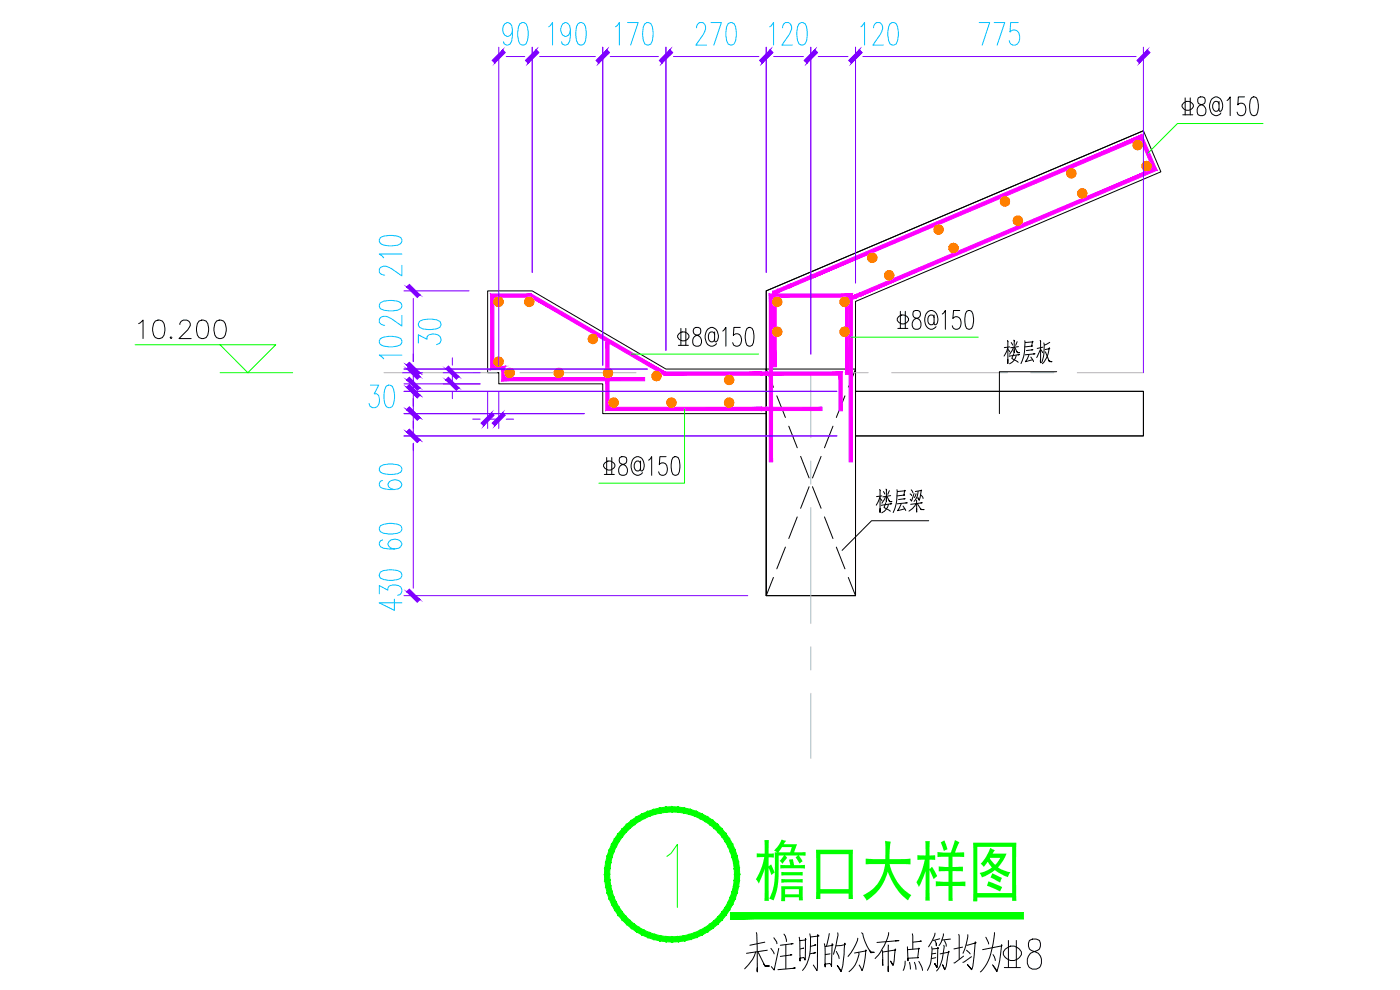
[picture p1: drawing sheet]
<svg xmlns="http://www.w3.org/2000/svg" width="420mm" height="297mm" viewBox="0 0 420 297" stroke-linecap="round" stroke-linejoin="round" font-family="sans-serif">
<defs><g id="words">
<text font-size="20" fill="#0f0" x="226.4" y="268.4">檐口大样图</text>
<text font-size="11.9" x="261.8" y="155.2">楼层梁</text>
<text font-size="11.5" x="300.2" y="110.4">楼层板</text>
<text font-size="9.3" x="40.2" y="102.7">10.200</text>
</g></defs>
<!-- layer: S-OTHER-THIN -->
<g fill="none" stroke="#000" stroke-width=".3">
<path d="M343.2 39.2l-113.2 48.1v23.4l2.1 5.5M146.3 87.3h13.4l40.2 23.4h30.1v13.4h-49.1v-8.9h-31.2v-3.4h-3.4zM233.1 118.8l2.6 6.5M253.6 118.8l-2.6 6.5M256.8 117.4h86.4v13.4h-86.4zM256.8 110.7l-2.2 5.5M317.1 111.5h-17.2v12.6M230 124.1v54.6h26.8M236.7 127.9l2.6 6.5M240.3 136.9l2.5 6.5M246.4 136.9l-2.6 6.5M250 127.9l-2.6 6.5"/>
<path d="M256.8 130.8h86.4v-13.4h-86.4v-26.9l91.6-39-5.2-12.3-113.2 48.1v91.4v-68h26.8v68h-26.8l2.1-5.4M256.8 130.8v47.9M239.3 155.1l-2.6 6.5M242.8 146l-2.5 6.5M243.8 146l2.6 6.5M247.4 155.1l2.6 6.5M278.7 156.2h-17.1l-8.9 8.9M235.7 164.2l-2.6 6.5M251 164.2l2.6 6.5M254.6 173.3l2.2 5.4"/>
</g>
<!-- layer: S-AXIS-COLU -->
<g fill="none" stroke="#bababa" stroke-width=".3">
<path d="M115.2 111.8h19.9M142.1 111.8h7M156 111.8h34.9M197.8 111.8h7M211.8 111.8h34.8M243.3 111.8v19.5M253.6 111.8h7M267.5 111.8h34.9M323.3 111.8h19.9M243.3 138.3v7M243.3 152.3v34.8M243.3 194.1v6.9"/>
<path d="M243.3 208v19.5"/>
</g>
<!-- layer: DIM_ELEV -->
<path d="M40.6 103.4h42.2l-8.4 8.4-8.4-8.4M66 111.8h21.8" fill="none" stroke="#0f0" stroke-width=".3"/>
<!-- layer: S-REIN -->
<g fill="#f0f" stroke="#f0f" stroke-width=".3">
<path d="M230.9 88.2v50.4h1zM230.9 88.2l1 1v49.4zM230.9 88.2l1 1 23.9-1zM231.9 89.2l23.9-1-1 1zM255.8 88.2l-1 1 1 49.4zM254.8 89.2l1 49.4h-1z"/>
<path d="M253.7 89.7v22.6h1zM253.7 89.7l1 .6v22zM253.7 89.7l1 .6 1.8-1.8zM254.7 90.3l1.8-1.8 .4 .9zM256.5 88.5l.4 .9 1-1.5zM257.9 87.9l.4 .9-1.4 .6zM257.9 87.9l.4 .9 87.6-38.2zM258.3 88.8l87.6-38.2 1.3 .5zM342.2 41.7l3.7 8.9 1.3 .5zM342.7 40.4l4.5 10.7-5-9.4zM244.1 83.3l98.1-41.6 .5-1.3zM243.7 82.5l99-42.1-98.6 42.9zM237 86.3l7.1-3-.4-.8zM236.6 85.5l7.1-3-6.7 3.8zM233.7 87.7l3.3-1.4-.4-.8zM233.3 86.9l3.3-1.4-2.9 2.2zM233.3 86.9l-.3 1.2 .7-.4zM232 87.4l1.3-.5-.3 1.2zM232 87.4l1 22.7v-22zM232 87.4l1 22.7h-1z"/>
<path d="M251.8 112.6v10.7h1zM251.8 112.6l1-1v11.7zM230 112.6h21.8l1-1zM230 111.6h22.8l-22.8 1zM228.6 112.6h1.4v-1zM228.6 111.6h1.4l-1.4 1zM199.3 112.6h29.3v-1zM199.6 111.6h29l-29.3 1zM159.2 89.2l40.1 23.4 .3-1zM159.5 88.2l40.1 23.4-40.4-22.4zM148.2 89.2h11l.3-1zM147.2 88.2h12.3l-11.3 1zM147.2 88.2l1 21.7v-20.7zM147.2 88.2l1 21.7-1 1zM148.2 109.9l-1 1 4.4-1zM147.2 110.9l4.4-1-1 1zM151.6 109.9l-1 1 1 2.4zM150.6 110.9l1 2.4-1 .9zM151.6 113.3l-1 .9 31.7-.9zM150.6 114.2l31.7-.9v.9zM182.3 113.3v.9l11.2-.9zM182.3 114.2l11.2-.9v.9z"/>
<path d="M181.8 102.6l1 11.2v-11.2zM181.8 102.6l1 11.2h-1zM181.8 113.8l1 8.4v-8.4zM181.8 113.8l1 8.4-1 1zM182.8 122.2l-1 1 46.8-1zM181.8 123.2l46.8-1v1zM228.6 122.2v1l1.4-1zM228.6 123.2l1.4-1v1zM230 122.2v1l16.7-1zM230 123.2l16.7-1v1z"/>
</g>
<!-- layer: S-REIN-POINT -->
<g fill="#ff7f00" stroke="#ff7f00" stroke-width=".3">
<path d="M231.9 90.6v.4l1.4-.4zM231.9 91l1.4-.4-1.2 .8zM232.1 91.4l.3 .3 .9-1.1z"/>
<path d="M233.3 90.6l-.9 1.1 .4 .2zM233.3 90.6v1.4l-.5-.1zM233.3 90.6v1.4l.4-.1z"/>
<path d="M233.3 90.6l.4 1.3 .4-.2zM233.3 90.6l1.1 .8-.3 .3zM233.3 90.6l1.1 .8 .2-.4z"/>
<path d="M233.3 90.6l1.3 .4 .1-.4zM233.3 90.6l1.3-.4 .1 .4zM233.3 90.6l1.3-.4-.2-.5z"/>
<path d="M234.1 89.4l-.8 1.2 1.1-.9zM233.7 89.2l.4 .2-.8 1.2zM233.3 89.2v1.4l.4-1.4z"/>
<path d="M232.8 89.2l.5 1.4v-1.4zM232.4 89.4l.4-.2 .5 1.4zM232.1 89.7l1.2 .9-.9-1.2z"/>
<path d="M232.1 89.7l-.2 .5 1.4 .4zM231.9 90.2l1.4 .4h-1.4z"/>
<path d="M252.1 90.6v.4l1.3-.4zM252.1 91l1.3-.4-1.1 .8zM252.3 91.4l.3 .3 .8-1.1z"/>
<path d="M253.4 90.6l-.8 1.1 .4 .2zM253.4 90.6v1.4l-.4-.1zM253.4 90.6v1.4l.5-.1z"/>
<path d="M253.4 90.6l.5 1.3 .4-.2zM253.4 90.6l1.2 .8-.3 .3zM253.4 90.6l1.2 .8 .2-.4z"/>
<path d="M253.4 90.6l1.4 .4v-.4zM253.4 90.6l1.4-.4v.4zM253.4 90.6l1.4-.4-.2-.5z"/>
<path d="M254.3 89.4l-.9 1.2 1.2-.9zM253.9 89.2l.4 .2-.9 1.2zM253.4 89.2v1.4l.5-1.4z"/>
<path d="M253 89.2l.4 1.4v-1.4zM252.6 89.4l.4-.2 .4 1.4zM252.3 89.7l1.1 .9-.8-1.2z"/>
<path d="M252.3 89.7l-.2 .5 1.3 .4zM252.1 90.2l1.3 .4h-1.3z"/>
<path d="M148.2 108.5l.1 .5 1.3-.5zM148.3 109l1.3-.5-1.1 .9zM148.5 109.4l.3 .3 .8-1.2z"/>
<path d="M149.6 108.5l-.8 1.2 .4 .2zM149.6 108.5v1.4h-.4zM149.6 108.5v1.4h.4z"/>
<path d="M149.6 108.5l.4 1.4 .5-.2zM149.6 108.5l1.1 .9-.2 .3zM149.6 108.5l1.1 .9 .3-.4z"/>
<path d="M149.6 108.5l1.4 .5v-.5zM149.6 108.5l1.4-.4v.4zM149.6 108.5l1.4-.4-.3-.4z"/>
<path d="M150.5 107.4l-.9 1.1 1.1-.8zM150 107.2l.5 .2-.9 1.1zM149.6 107.2v1.3l.4-1.3z"/>
<path d="M149.2 107.2l.4 1.3v-1.3zM148.8 107.4l.4-.2 .4 1.3zM148.8 107.4l-.3 .3 1.1 .8z"/>
<path d="M148.5 107.7l-.2 .4 1.3 .4zM148.3 108.1l1.3 .4h-1.4z"/>
<path d="M148.2 90.6l.1 .4 1.3-.4zM148.3 91l1.3-.4-1.1 .8zM148.5 91.4l.3 .3 .8-1.1z"/>
<path d="M149.6 90.6l-.8 1.1 .4 .2zM149.6 90.6v1.4l-.4-.1zM149.6 90.6v1.4l.4-.1z"/>
<path d="M149.6 90.6l.4 1.3 .5-.2zM149.6 90.6l1.1 .8-.2 .3zM149.6 90.6l1.1 .8 .3-.4z"/>
<path d="M149.6 90.6l1.4 .4v-.4zM149.6 90.6l1.4-.4v.4zM149.6 90.6l1.4-.4-.3-.5z"/>
<path d="M150.5 89.4l-.9 1.2 1.1-.9zM150 89.2l.5 .2-.9 1.2zM149.6 89.2v1.4l.4-1.4z"/>
<path d="M149.2 89.2l.4 1.4v-1.4zM148.8 89.4l.4-.2 .4 1.4zM148.5 89.7l1.1 .9-.8-1.2z"/>
<path d="M148.5 89.7l-.2 .5 1.3 .4zM148.3 90.2l1.3 .4h-1.4z"/>
<path d="M151.6 111.9v.4l1.4-.4zM151.6 112.3l1.4-.4-1.2 .8zM151.8 112.7l.3 .3 .9-1.1z"/>
<path d="M153 111.9l-.9 1.1 .4 .2zM153 111.9v1.4l-.5-.1zM153 111.9v1.4l.4-.1z"/>
<path d="M153 111.9l.4 1.3 .4-.2zM153 111.9l1.1 .8-.3 .3zM153 111.9l1.1 .8 .2-.4z"/>
<path d="M153 111.9l1.3 .4v-.4zM153 111.9l1.3-.5v.5zM153 111.9l1.3-.5-.2-.3z"/>
<path d="M153.8 110.8l-.8 1.1 1.1-.8zM153.4 110.6l.4 .2-.8 1.1zM153 110.5v1.4l.4-1.3z"/>
<path d="M152.5 110.6l.5 1.3v-1.4zM152.1 110.8l.4-.2 .5 1.3zM152.1 110.8l-.3 .3 1.2 .8z"/>
<path d="M151.8 111.1l-.2 .3 1.4 .5zM151.6 111.4l1.4 .5h-1.4z"/>
<path d="M157.4 90.6l.1 .4 1.3-.4zM157.5 91l1.3-.4-1.1 .8zM157.7 91.4l.3 .3 .8-1.1z"/>
<path d="M158.8 90.6l-.8 1.1 .4 .2zM158.8 90.6v1.4l-.4-.1zM158.8 90.6v1.4l.5-.1z"/>
<path d="M158.8 90.6l.5 1.3 .3-.2zM158.8 90.6l1.2 .8-.4 .3zM158.8 90.6l1.2 .8 .1-.4z"/>
<path d="M158.8 90.6l1.3 .4 .1-.4zM158.8 90.6l1.3-.4 .1 .4zM158.8 90.6l1.3-.4-.1-.5z"/>
<path d="M159.6 89.4l-.8 1.2 1.2-.9zM159.3 89.2l.3 .2-.8 1.2zM158.8 89.2v1.4l.5-1.4z"/>
<path d="M158.4 89.2l.4 1.4v-1.4zM158 89.4l.4-.2 .4 1.4zM157.7 89.7l1.1 .9-.8-1.2z"/>
<path d="M157.7 89.7l-.2 .5 1.3 .4zM157.5 90.2l1.3 .4h-1.4z"/>
<path d="M182.8 120.8v.4l1.4-.4zM182.8 121.2l1.4-.4-1.2 .9zM183 121.7l.3 .2 .9-1.1z"/>
<path d="M184.2 120.8l-.9 1.1 .5 .3zM184.2 120.8v1.4h-.4zM184.2 120.8v1.4h.4z"/>
<path d="M184.2 120.8l.4 1.4 .4-.3zM184.2 120.8l1.1 .9-.3 .2zM184.2 120.8l1.1 .9 .2-.5z"/>
<path d="M184.2 120.8l1.3 .4 .1-.4zM184.2 120.8l1.3-.4 .1 .4zM184.2 120.8l1.3-.4-.2-.4z"/>
<path d="M185 119.7l-.8 1.1 1.1-.8zM184.6 119.5l.4 .2-.8 1.1zM184.2 119.4v1.4l.4-1.3z"/>
<path d="M183.8 119.5l.4 1.3v-1.4zM183.3 119.7l.5-.2 .4 1.3zM183.3 119.7l-.3 .3 1.2 .8z"/>
<path d="M183 120l-.2 .4 1.4 .4zM182.8 120.4l1.4 .4h-1.4z"/>
<path d="M340 43.5l.1 .5 1.3-.5zM340.1 44l1.3-.5-1.1 .9zM340.3 44.4l.3 .2 .8-1.1z"/>
<path d="M341.4 43.5l-.8 1.1 .4 .3zM341.4 43.5v1.4h-.4zM341.4 43.5v1.4h.4z"/>
<path d="M341.4 43.5l.4 1.4 .5-.3zM341.4 43.5l1.2 .9-.3 .2zM341.4 43.5l1.2 .9 .2-.4z"/>
<path d="M341.4 43.5l1.4 .5v-.5zM341.4 43.5l1.4-.4v.4zM341.4 43.5l1.4-.4-.2-.4z"/>
<path d="M342.3 42.4l-.9 1.1 1.2-.8zM341.8 42.2l.5 .2-.9 1.1zM341.4 42.1v1.4l.4-1.3z"/>
<path d="M341 42.2l.4 1.3v-1.4zM340.6 42.4l.4-.2 .4 1.3zM340.6 42.4l-.3 .3 1.1 .8z"/>
<path d="M340.3 42.7l-.2 .4 1.3 .4zM340.1 43.1l1.3 .4h-1.4z"/>
<path d="M342.7 49.8l.1 .5 1.3-.5zM342.8 50.3l1.3-.5-1.1 .9zM343 50.7l.3 .3 .8-1.2z"/>
<path d="M344.1 49.8l-.8 1.2 .4 .2zM344.1 49.8v1.4h-.4zM344.1 49.8v1.4h.4z"/>
<path d="M344.1 49.8l.4 1.4 .4-.2zM344.1 49.8l1.1 .9-.3 .3zM344.1 49.8l1.1 .9 .2-.4z"/>
<path d="M344.1 49.8l1.3 .5 .1-.5zM344.1 49.8l1.3-.4 .1 .4zM344.1 49.8l1.3-.4-.2-.4z"/>
<path d="M344.9 48.7l-.8 1.1 1.1-.8zM344.5 48.5l.4 .2-.8 1.1zM344.1 48.4v1.4l.4-1.3z"/>
<path d="M343.7 48.5l.4 1.3v-1.4zM343.3 48.7l.4-.2 .4 1.3zM343.3 48.7l-.3 .3 1.1 .8z"/>
<path d="M343 49l-.2 .4 1.3 .4zM342.8 49.4l1.3 .4h-1.4z"/>
<path d="M181.1 111.9v.4l1.4-.4zM181.1 112.3l1.4-.4-1.2 .8zM181.3 112.7l.4 .3 .8-1.1z"/>
<path d="M182.5 111.9l-.8 1.1 .3 .2zM182.5 111.9v1.4l-.5-.1zM182.5 111.9v1.4l.4-.1z"/>
<path d="M182.5 111.9l.4 1.3 .4-.2zM182.5 111.9l1.1 .8-.3 .3zM182.5 111.9l1.1 .8 .2-.4z"/>
<path d="M182.5 111.9l1.3 .4 .1-.4zM182.5 111.9l1.3-.5 .1 .5zM182.5 111.9l1.3-.5-.2-.3z"/>
<path d="M183.3 110.8l-.8 1.1 1.1-.8zM182.9 110.6l.4 .2-.8 1.1zM182.5 110.5v1.4l.4-1.3z"/>
<path d="M182 110.6l.5 1.3v-1.4zM181.7 110.8l.3-.2 .5 1.3zM181.3 111.1l1.2 .8-.8-1.1z"/>
<path d="M181.3 111.1l-.2 .3 1.4 .5zM181.1 111.4l1.4 .5h-1.4z"/>
<path d="M166.3 111.9l.1 .4 1.3-.4zM166.4 112.3l1.3-.4-1.1 .8zM166.6 112.7l.3 .3 .8-1.1z"/>
<path d="M167.7 111.9l-.8 1.1 .4 .2zM167.7 111.9v1.4l-.4-.1zM167.7 111.9v1.4l.4-.1z"/>
<path d="M167.7 111.9l.4 1.3 .4-.2zM167.7 111.9l1.1 .8-.3 .3zM167.7 111.9l1.1 .8 .2-.4z"/>
<path d="M167.7 111.9l1.3 .4 .1-.4zM167.7 111.9l1.3-.5 .1 .5zM167.7 111.9l1.3-.5-.2-.3z"/>
<path d="M168.5 110.8l-.8 1.1 1.1-.8zM168.1 110.6l.4 .2-.8 1.1zM167.7 110.5v1.4l.4-1.3z"/>
<path d="M167.3 110.6l.4 1.3v-1.4zM166.9 110.8l.4-.2 .4 1.3zM166.9 110.8l-.3 .3 1.1 .8z"/>
<path d="M166.6 111.1l-.2 .3 1.3 .5zM166.4 111.4l1.3 .5h-1.4z"/>
<path d="M176.5 101.7l.1 .4 1.3-.4zM176.6 102.1l1.3-.4-1.1 .8zM176.8 102.5l.3 .3 .8-1.1z"/>
<path d="M177.9 101.7l-.8 1.1 .4 .2zM177.9 101.7v1.4l-.4-.1zM177.9 101.7v1.4l.5-.1z"/>
<path d="M177.9 101.7l.5 1.3 .3-.2zM177.9 101.7l1.2 .8-.4 .3zM177.9 101.7l1.2 .8 .1-.4z"/>
<path d="M177.9 101.7l1.3 .4 .1-.4zM177.9 101.7l1.3-.4 .1 .4zM177.9 101.7l1.3-.4-.1-.4z"/>
<path d="M178.7 100.6l-.8 1.1 1.2-.8zM178.4 100.4l.3 .2-.8 1.1zM177.9 100.3v1.4l.5-1.3z"/>
<path d="M177.5 100.4l.4 1.3v-1.4zM177.1 100.6l.4-.2 .4 1.3zM176.8 100.9l1.1 .8-.8-1.1z"/>
<path d="M176.8 100.9l-.2 .4 1.3 .4zM176.6 101.3l1.3 .4h-1.4z"/>
<path d="M195.6 112.8l.1 .5 1.3-.5zM195.7 113.3l1.3-.5-1.1 .9zM195.9 113.7l.3 .3 .8-1.2z"/>
<path d="M197 112.8l-.8 1.2 .4 .2zM197 112.8v1.4h-.4zM197 112.8v1.4h.4z"/>
<path d="M197 112.8l.4 1.4 .4-.2zM197 112.8l1.2 .9-.4 .3zM197 112.8l1.2 .9 .1-.4z"/>
<path d="M197 112.8l1.3 .5 .1-.5zM197 112.8l1.3-.4 .1 .4zM197 112.8l1.3-.4-.1-.4z"/>
<path d="M197.8 111.7l-.8 1.1 1.2-.8zM197.4 111.5l.4 .2-.8 1.1zM197 111.4v1.4l.4-1.3z"/>
<path d="M196.6 111.5l.4 1.3v-1.4zM196.2 111.7l.4-.2 .4 1.3zM196.2 111.7l-.3 .3 1.1 .8z"/>
<path d="M195.9 112l-.2 .4 1.3 .4zM195.7 112.4l1.3 .4h-1.4z"/>
<path d="M217.4 114l.1 .4 1.3-.4zM217.5 114.4l1.3-.4-1.1 .8zM217.7 114.8l.3 .3 .8-1.1z"/>
<path d="M218.8 114l-.8 1.1 .4 .2zM218.8 114v1.4l-.4-.1zM218.8 114v1.4l.4-.1z"/>
<path d="M218.8 114l.4 1.3 .4-.2zM218.8 114l1.2 .8-.4 .3zM218.8 114l1.2 .8 .1-.4z"/>
<path d="M218.8 114l1.3 .4 .1-.4zM218.8 114l1.3-.4 .1 .4zM218.8 114l1.3-.4-.1-.4z"/>
<path d="M219.6 112.8l-.8 1.2 1.2-.8zM219.2 112.7l.4 .1-.8 1.2zM218.8 112.6v1.4l.4-1.3z"/>
<path d="M218.4 112.7l.4 1.3v-1.4zM218 112.8l.4-.1 .4 1.3zM218 112.8l-.3 .4 1.1 .8z"/>
<path d="M217.7 113.2l-.2 .4 1.3 .4zM217.5 113.6l1.3 .4h-1.4z"/>
<path d="M200.1 120.8l.1 .4 1.3-.4zM200.2 121.2l1.3-.4-1.1 .9zM200.4 121.7l.3 .2 .8-1.1z"/>
<path d="M201.5 120.8l-.8 1.1 .4 .3zM201.5 120.8v1.4h-.4zM201.5 120.8v1.4h.4z"/>
<path d="M201.5 120.8l.4 1.4 .4-.3zM201.5 120.8l1.1 .9-.3 .2zM201.5 120.8l1.1 .9 .2-.5z"/>
<path d="M201.5 120.8l1.3 .4 .1-.4zM201.5 120.8l1.3-.4 .1 .4zM201.5 120.8l1.3-.4-.2-.4z"/>
<path d="M202.3 119.7l-.8 1.1 1.1-.8zM201.9 119.5l.4 .2-.8 1.1zM201.5 119.4v1.4l.4-1.3z"/>
<path d="M201.1 119.5l.4 1.3v-1.4zM200.7 119.7l.4-.2 .4 1.3zM200.7 119.7l-.3 .3 1.1 .8z"/>
<path d="M200.4 120l-.2 .4 1.3 .4zM200.2 120.4l1.3 .4h-1.4z"/>
<path d="M217.4 120.8l.1 .4 1.3-.4zM217.5 121.2l1.3-.4-1.1 .9zM217.7 121.7l.3 .2 .8-1.1z"/>
<path d="M218.8 120.8l-.8 1.1 .4 .3zM218.8 120.8v1.4h-.4zM218.8 120.8v1.4h.4z"/>
<path d="M218.8 120.8l.4 1.4 .4-.3zM218.8 120.8l1.2 .9-.4 .2zM218.8 120.8l1.2 .9 .1-.5z"/>
<path d="M218.8 120.8l1.3 .4 .1-.4zM218.8 120.8l1.3-.4 .1 .4zM218.8 120.8l1.3-.4-.1-.4z"/>
<path d="M219.6 119.7l-.8 1.1 1.2-.8zM219.2 119.5l.4 .2-.8 1.1zM218.8 119.4v1.4l.4-1.3z"/>
<path d="M218.4 119.5l.4 1.3v-1.4zM218 119.7l.4-.2 .4 1.3zM217.7 120l1.1 .8-.8-1.1z"/>
<path d="M217.7 120l-.2 .4 1.3 .4zM217.5 120.4l1.3 .4h-1.4z"/>
<path d="M231.9 99.6v.4l1.4-.4zM231.9 100l1.4-.4-1.2 .8zM232.1 100.4l.3 .3 .9-1.1z"/>
<path d="M233.3 99.6l-.9 1.1 .4 .2zM233.3 99.6v1.4l-.5-.1zM233.3 99.6v1.4l.4-.1z"/>
<path d="M233.3 99.6l.4 1.3 .4-.2zM233.3 99.6l1.1 .8-.3 .3zM233.3 99.6l1.1 .8 .2-.4z"/>
<path d="M233.3 99.6l1.3 .4 .1-.4zM233.3 99.6l1.3-.5 .1 .5zM233.3 99.6l1.3-.5-.2-.4z"/>
<path d="M234.1 98.4l-.8 1.2 1.1-.9zM233.7 98.2l.4 .2-.8 1.2zM233.3 98.2v1.4l.4-1.4z"/>
<path d="M232.8 98.2l.5 1.4v-1.4zM232.4 98.4l.4-.2 .5 1.4zM232.4 98.4l-.3 .3 1.2 .9z"/>
<path d="M232.1 98.7l-.2 .4 1.4 .5zM231.9 99.1l1.4 .5h-1.4z"/>
<path d="M252.1 99.6v.4l1.3-.4zM252.1 100l1.3-.4-1.1 .8zM252.3 100.4l.3 .3 .8-1.1z"/>
<path d="M253.4 99.6l-.8 1.1 .4 .2zM253.4 99.6v1.4l-.4-.1zM253.4 99.6v1.4l.5-.1z"/>
<path d="M253.4 99.6l.5 1.3 .4-.2zM253.4 99.6l1.2 .8-.3 .3zM253.4 99.6l1.2 .8 .2-.4z"/>
<path d="M253.4 99.6l1.4 .4v-.4zM253.4 99.6l1.4-.5v.5zM253.4 99.6l1.4-.5-.2-.4z"/>
<path d="M254.3 98.4l-.9 1.2 1.2-.9zM253.9 98.2l.4 .2-.9 1.2zM253.4 98.2v1.4l.5-1.4z"/>
<path d="M253 98.2l.4 1.4v-1.4zM252.6 98.4l.4-.2 .4 1.4zM252.6 98.4l-.3 .3 1.1 .9z"/>
<path d="M252.3 98.7l-.2 .4 1.3 .5zM252.1 99.1l1.3 .5h-1.3z"/>
<path d="M260.4 77.3v.5l1.4-.5zM260.4 77.8l1.4-.5-1.2 .9zM260.6 78.2l.3 .3 .9-1.2z"/>
<path d="M261.8 77.3l-.9 1.2 .5 .2zM261.8 77.3v1.4h-.4zM261.8 77.3v1.4h.4z"/>
<path d="M261.8 77.3l.4 1.4 .4-.2zM261.8 77.3l1.1 .9-.3 .3zM261.8 77.3l1.1 .9 .2-.4z"/>
<path d="M261.8 77.3l1.3 .5 .1-.5zM261.8 77.3l1.3-.4 .1 .4zM261.8 77.3l1.3-.4-.2-.4z"/>
<path d="M262.6 76.2l-.8 1.1 1.1-.8zM262.2 76l.4 .2-.8 1.1zM261.8 76v1.3l.4-1.3z"/>
<path d="M261.4 76l.4 1.3v-1.3zM260.9 76.2l.5-.2 .4 1.3zM260.9 76.2l-.3 .3 1.2 .8z"/>
<path d="M260.6 76.5l-.2 .4 1.4 .4zM260.4 76.9l1.4 .4h-1.4z"/>
<path d="M280.3 68.9l.1 .4 1.3-.4zM280.4 69.3l1.3-.4-1.2 .8zM280.5 69.7l.4 .3 .8-1.1z"/>
<path d="M281.7 68.9l-.8 1.1 .4 .2zM281.7 68.9v1.4l-.4-.1zM281.7 68.9v1.4l.4-.1z"/>
<path d="M281.7 68.9l.4 1.3 .4-.2zM281.7 68.9l1.1 .8-.3 .3zM281.7 68.9l1.1 .8 .2-.4z"/>
<path d="M281.7 68.9l1.3 .4 .1-.4zM281.7 68.9l1.3-.4 .1 .4zM281.7 68.9l1.3-.4-.2-.4z"/>
<path d="M282.5 67.8l-.8 1.1 1.1-.8zM282.1 67.6l.4 .2-.8 1.1zM281.7 67.5v1.4l.4-1.3z"/>
<path d="M281.3 67.6l.4 1.3v-1.4zM280.9 67.8l.4-.2 .4 1.3zM280.5 68.1l1.2 .8-.8-1.1z"/>
<path d="M280.5 68.1l-.1 .4 1.3 .4zM280.4 68.5l1.3 .4h-1.4z"/>
<path d="M300.2 60.4l.1 .5 1.3-.5zM300.3 60.9l1.3-.5-1.1 .9zM300.5 61.3l.3 .3 .8-1.2z"/>
<path d="M301.6 60.4l-.8 1.2 .4 .2zM301.6 60.4v1.4h-.4zM301.6 60.4v1.4h.4z"/>
<path d="M301.6 60.4l.4 1.4 .4-.2zM301.6 60.4l1.1 .9-.3 .3zM301.6 60.4l1.1 .9 .2-.4z"/>
<path d="M301.6 60.4l1.3 .5 .1-.5zM301.6 60.4l1.3-.4 .1 .4zM301.6 60.4l1.3-.4-.2-.4z"/>
<path d="M302.4 59.3l-.8 1.1 1.1-.8zM302 59.1l.4 .2-.8 1.1zM301.6 59v1.4l.4-1.3z"/>
<path d="M301.2 59.1l.4 1.3v-1.4zM300.8 59.3l.4-.2 .4 1.3zM300.8 59.3l-.3 .3 1.1 .8z"/>
<path d="M300.5 59.6l-.2 .4 1.3 .4zM300.3 60l1.3 .4h-1.4z"/>
<path d="M320.1 52l.1 .4 1.3-.4zM320.2 52.4l1.3-.4-1.1 .8zM320.4 52.8l.3 .3 .8-1.1z"/>
<path d="M321.5 52l-.8 1.1 .4 .2zM321.5 52v1.4l-.4-.1zM321.5 52v1.4l.4-.1z"/>
<path d="M321.5 52l.4 1.3 .4-.2zM321.5 52l1.2 .8-.4 .3zM321.5 52l1.2 .8 .1-.4z"/>
<path d="M321.5 52l1.3 .4 .1-.4zM321.5 52l1.3-.5 .1 .5zM321.5 52l1.3-.5-.1-.3z"/>
<path d="M322.3 50.9l-.8 1.1 1.2-.8zM321.9 50.7l.4 .2-.8 1.1zM321.5 50.6v1.4l.4-1.3z"/>
<path d="M321.1 50.7l.4 1.3v-1.4zM320.7 50.9l.4-.2 .4 1.3zM320.4 51.2l1.1 .8-.8-1.1z"/>
<path d="M320.4 51.2l-.2 .3 1.3 .5zM320.2 51.5l1.3 .5h-1.4z"/>
<path d="M323.4 58l.1 .4 1.3-.4zM323.5 58.4l1.3-.4-1.1 .8zM323.7 58.8l.3 .4 .8-1.2z"/>
<path d="M324.8 58l-.8 1.2 .4 .1zM324.8 58v1.4l-.4-.1zM324.8 58v1.4l.4-.1z"/>
<path d="M324.8 58l.4 1.3 .4-.1zM324.8 58l1.1 .8-.3 .4zM324.8 58l1.1 .8 .2-.4z"/>
<path d="M324.8 58l1.3 .4 .1-.4zM324.8 58l1.3-.4 .1 .4zM324.8 58l1.3-.4-.2-.4z"/>
<path d="M325.6 56.9l-.8 1.1 1.1-.8zM325.2 56.7l.4 .2-.8 1.1zM324.8 56.6v1.4l.4-1.3z"/>
<path d="M324.4 56.7l.4 1.3v-1.4zM324 56.9l.4-.2 .4 1.3zM324 56.9l-.3 .3 1.1 .8z"/>
<path d="M323.7 57.2l-.2 .4 1.3 .4zM323.5 57.6l1.3 .4h-1.4z"/>
<path d="M304.1 66.2l.1 .5 1.3-.5zM304.2 66.7l1.3-.5-1.2 .8zM304.3 67l.4 .3 .8-1.1z"/>
<path d="M305.5 66.2l-.8 1.1 .4 .2zM305.5 66.2v1.4l-.4-.1zM305.5 66.2v1.4l.4-.1z"/>
<path d="M305.5 66.2l.4 1.3 .4-.2zM305.5 66.2l1.1 .8-.3 .3zM305.5 66.2l1.1 .8 .2-.3z"/>
<path d="M305.5 66.2l1.3 .5 .1-.5zM305.5 66.2l1.3-.4 .1 .4zM305.5 66.2l1.3-.4-.2-.4z"/>
<path d="M306.3 65.1l-.8 1.1 1.1-.8zM305.9 64.9l.4 .2-.8 1.1zM305.5 64.8v1.4l.4-1.3z"/>
<path d="M305.1 64.9l.4 1.3v-1.4zM304.7 65.1l.4-.2 .4 1.3zM304.3 65.4l1.2 .8-.8-1.1z"/>
<path d="M304.3 65.4l-.1 .4 1.3 .4zM304.2 65.8l1.3 .4h-1.4z"/>
<path d="M284.8 74.4v.4l1.4-.4zM284.8 74.8l1.4-.4-1.2 .9zM285 75.3l.3 .3 .9-1.2z"/>
<path d="M286.2 74.4l-.9 1.2 .4 .2zM286.2 74.4v1.4h-.5zM286.2 74.4v1.4h.4z"/>
<path d="M286.2 74.4l.4 1.4 .4-.2zM286.2 74.4l1.1 .9-.3 .3zM286.2 74.4l1.1 .9 .2-.5z"/>
<path d="M286.2 74.4l1.3 .4 .1-.4zM286.2 74.4l1.3-.4 .1 .4zM286.2 74.4l1.3-.4-.2-.4z"/>
<path d="M287 73.3l-.8 1.1 1.1-.8zM286.6 73.1l.4 .2-.8 1.1zM286.2 73v1.4l.4-1.3z"/>
<path d="M285.7 73.1l.5 1.3v-1.4zM285.3 73.3l.4-.2 .5 1.3zM285.3 73.3l-.3 .3 1.2 .8z"/>
<path d="M285 73.6l-.2 .4 1.4 .4zM284.8 74l1.4 .4h-1.4z"/>
<path d="M265.5 82.6v.4l1.4-.4zM265.5 83l1.4-.4-1.2 .8zM265.7 83.4l.3 .3 .9-1.1z"/>
<path d="M266.9 82.6l-.9 1.1 .4 .2zM266.9 82.6v1.4l-.5-.1zM266.9 82.6v1.4l.4-.1z"/>
<path d="M266.9 82.6l.4 1.3 .4-.2zM266.9 82.6l1.1 .8-.3 .3zM266.9 82.6l1.1 .8 .2-.4z"/>
<path d="M266.9 82.6l1.3 .4 .1-.4zM266.9 82.6l1.3-.4 .1 .4zM266.9 82.6l1.3-.4-.2-.4z"/>
<path d="M267.7 81.5l-.8 1.1 1.1-.8zM267.3 81.3l.4 .2-.8 1.1zM266.9 81.2v1.4l.4-1.3z"/>
<path d="M266.4 81.3l.5 1.3v-1.4zM266 81.5l.4-.2 .5 1.3zM266 81.5l-.3 .3 1.2 .8z"/>
<path d="M265.7 81.8l-.2 .4 1.4 .4zM265.5 82.2l1.4 .4h-1.4z"/>
</g>
<!-- layer: S-DIM -->
<g fill="none" stroke="#7f00ff" stroke-width=".3">
<path d="M149.7 14.2v95.4M151.9 17h5.6M159.7 14.2v67.5M162 17h16.7M180.9 14.2v95.4M183.1 17h14.5M199.9 14.2v90.9M202.1 17h25.7M230 14.2v67.5M232.2 17h8.9M243.3 14.2v92M245.6 17h8.9"/>
<path d="M256.8 14.2v70.7M259 17h82M343.2 14.2v97.6M121.2 87.3h19.6M124 89.5v19M120.8 111.8h6M121.2 110.7h73.1M121.2 117.4h130M121.2 115.2h22.9M124 110.7v20.1M133 111.8h11.1M135.8 107.3v2.3"/>
<path d="M135.8 111.8v3.4M135.8 117.4v2.2M146.3 117.4v11.2M149.7 117.4v11.2M121.2 124.1h54.1M121.2 130.8h130M124 133v43.5M141.9 125.8h2.2M146.3 125.8h3.4M151.9 125.8h2.2M121.2 178.7h103.2"/>
</g>
<g fill="none" stroke="#00bfff" stroke-width=".3">
<path d="M153.8 9a1.73 1.73 0 0 1-1.6 2 2.23 2.23 0 0 1-1.3-2.2 2.23 2.23 0 0 1 1.5-2l.7 .3 .5 .6a8.5 8.5 0 0 1-.5 5.5l-1.1 .3-.7-.3-.2-.6M156 7.1l.7-.3 1.2 .3a7 7 0 0 1 0 6.1l-.7 .3-1.2-.3a7.1 7.1 0 0 1 0-6.1zM164.7 8l1.1-1.2v6.7M171.2 9a1.73 1.73 0 0 1-1.6 2 2.23 2.23 0 0 1-1.3-2.2 2.23 2.23 0 0 1 1.5-2l.7 .3 .5 .6a8.5 8.5 0 0 1-.5 5.5l-1.1 .3-.7-.3-.2-.6M173.5 7.1l.7-.3 1.1 .3a7 7 0 0 1 0 6.1l-.7 .3-1.1-.3a7.1 7.1 0 0 1 0-6.1zM184.7 8l1.2-1.2v6.7M188.3 6.8h3.2l-2.2 6.7M193.5 7.1l.7-.3 1.1 .3a7 7 0 0 1 0 6.1l-.7 .3-1.1-.3a7.1 7.1 0 0 1 0-6.1zM209 8.4a1.51 1.51 0 0 1 1.9-1.6 1.83 1.83 0 0 1 .6 2.5l-2.7 4.2h3.2M213.4 6.8h3.1l-2.3 6.7M218.5 7.1l.7-.3 1.1 .3a7 7 0 0 1 0 6.1l-.7 .3-1.1-.3a7.1 7.1 0 0 1 0-6.1zM231 8l1.2-1.2v6.7"/>
<path d="M234.9 8.4a1.62 1.62 0 0 1 .9-1.6h.8a1.83 1.83 0 0 1 .7 2.5l-.4 1-2.2 3.2h3.1M239.8 7.1l.7-.3 1.1 .3a7 7 0 0 1 0 6.1l-.7 .3-1.1-.3a7.1 7.1 0 0 1 0-6.1zM258.4 8l1.1-1.2v6.7M262.2 8.4a1.82 1.82 0 0 1 .9-1.6h.9a1.83 1.83 0 0 1 .7 2.5l-2.7 4.2h3.1M267.1 7.1l.7-.3 1.1 .3a7 7 0 0 1 0 6.1l-.6 .3-1.2-.3a7.1 7.1 0 0 1 0-6.1zM293.9 6.8h3.1l-2.2 6.7M298.4 6.8h3.1l-2.2 6.7M305.6 6.8h-2.3l-.2 2.8a1.52 1.52 0 0 1 1.5-.6 1.52 1.52 0 0 1 1.2 1 2.77 2.77 0 0 1-1.1 3.5 1.39 1.39 0 0 1-1.8-1.3M114.2 71.3a7.5 7.5 0 0 1 6.1 0l.3 .7-.3 1.1a7 7 0 0 1-6.1 0l-.4-.7zM120.6 79.6v3.2l-3.2-2.3a2.65 2.65 0 0 0-3.2-.2l-.4 .5v.8a1.72 1.72 0 0 0 1.6 .9M120.6 76.2h-6.8l1.3 1.2M114.2 90.8a7.1 7.1 0 0 1 6.1 0l.3 .7-.3 1.1a7 7 0 0 1-6.1 0l-.4-.6z"/>
<path d="M120.6 94.6v3.2l-3.2-2.2a2.65 2.65 0 0 0-3.2-.3l-.4 .5v.9a1.87 1.87 0 0 0 1.6 .9M125.9 96.4a7 7 0 0 1 6.1 0l.3 .7-.3 1.1a7.1 7.1 0 0 1-6.1 0l-.3-.7zM111.2 115.6h2.5l-1.4 2.5h.7a2.53 2.53 0 0 1-.5 4.2 1.4 1.4 0 0 1-1.8-1.2M114.2 101.6a7.1 7.1 0 0 1 6.1 0l.3 .7-.3 1.1a7 7 0 0 1-6.1 0l-.4-.7zM115.9 115.9l.7-.3 1.1 .3a7.1 7.1 0 0 1 0 6.1l-.6 .3-1.2-.3a7 7 0 0 1 0-6.1zM120.6 106.5h-6.8l1.3 1.2M125.6 102.9v-2.5l2.5 1.4v-.7a2.53 2.53 0 0 1 4.2 .5 1.46 1.46 0 0 1-1.3 1.8M114.2 139.9a7.1 7.1 0 0 1 6.1 0l.3 .7-.3 1.1a7 7 0 0 1-6.1 0l-.4-.7zM114.2 157.7a7.1 7.1 0 0 1 6.1 0l.3 .7-.3 1.1a7 7 0 0 1-6.1 0l-.4-.6zM114.8 144.2l-.6 .2-.4 .7 .4 1.1a7.1 7.1 0 0 0 6.1 0l.3-.7a2.18 2.18 0 0 0-2.1-1.5 2.18 2.18 0 0 0-2.1 1.5l.4 .7 1.6 .7M113.8 178.2v-2.5l2.6 1.4v-.7a2.54 2.54 0 0 1 4.2 .4 1.46 1.46 0 0 1-1.3 1.8M114.2 171.6a7.1 7.1 0 0 1 6.1 0l.3 .7-.3 1.2a7 7 0 0 1-6.1 0l-.4-.7z"/>
<path d="M114.8 162l-.6 .2-.4 .7 .4 1.1a8.5 8.5 0 0 0 5.4 .5l.7-.5 .3-.6a2.18 2.18 0 0 0-2.1-1.6 2.18 2.18 0 0 0-2.1 1.6l.4 .6 .6 .5 1 .2M118.4 179.8v3.3l-4.6-2.2h6.8"/>
</g>
<!-- layer: 0 -->
<g fill="#7f00ff" stroke="#7f00ff" stroke-width=".3">
<path d="M150.9 15l-2.4 3.9 3.1-3.1zM150.9 15l-2.4 3.9-.8-.8z"/>
<path d="M157.7 18.1l.8 .8 2.4-3.9zM160.9 15l.8 .8-3.2 3.1z"/>
<path d="M231.1 15l-2.3 3.9 3.1-3.1zM231.1 15l-2.3 3.9-.8-.8z"/>
<path d="M244.5 15l-3.1 3.1 .8 .8zM244.5 15l.8 .8-3.1 3.1z"/>
<path d="M244.5 15l-2.3 3.9 3.1-3.1zM244.5 15l-2.3 3.9-.8-.8z"/>
<path d="M257.9 15l-3.1 3.1 .8 .8zM257.9 15l.8 .8-3.1 3.1z"/>
<path d="M182.1 15l-2.4 3.9 3.2-3.1zM182.1 15l-2.4 3.9-.8-.8z"/>
<path d="M201 15l-3.1 3.1 .8 .8zM201 15l.8 .8-3.1 3.1z"/>
<path d="M160.9 15l-2.4 3.9 3.2-3.1zM160.9 15l-2.4 3.9-.8-.8z"/>
<path d="M182.1 15l-3.2 3.1 .8 .8zM182.1 15l.8 .8-3.2 3.1z"/>
<path d="M201 15l-2.3 3.9 3.1-3.1zM201 15l-2.3 3.9-.8-.8z"/>
<path d="M231.1 15l-3.1 3.1 .8 .8zM231.1 15l.8 .8-3.1 3.1z"/>
<path d="M257.9 15l-2.3 3.9 3.1-3.1zM257.9 15l-2.3 3.9-.8-.8z"/>
<path d="M344.3 15l-3.1 3.1 .8 .8zM344.3 15l.8 .8-3.1 3.1z"/>
<path d="M122 110.6l3.2 3.2 .8-.8zM122 110.6l.9-.8 3.1 3.2z"/>
<path d="M122.9 108.7l-.9 .8 4 2.4zM122 109.5l4 2.4-.8 .8z"/>
<path d="M122 116.2l3.2 3.2 .8-.8zM122 116.2l.9-.8 3.1 3.2z"/>
<path d="M122.9 113.2l-.9 .8 4 2.4zM122 114l4 2.4-.8 .7z"/>
<path d="M122 122.9l3.2 3.2 .8-.8zM122 122.9l.9-.8 3.1 3.2z"/>
<path d="M122.9 115.4l-.9 .8 4 2.4zM122 116.2l4 2.4-.8 .8z"/>
<path d="M122 129.6l3.2 3.1 .8-.7zM122 129.6l.9-.8 3.1 3.2z"/>
<path d="M122.9 122.1l-.9 .8 4 2.4zM122 122.9l4 2.4-.8 .8z"/>
<path d="M122.9 108.7l-.9 .8 4 2.4zM122 109.5l4 2.4-.8 .8z"/>
<path d="M122 86.1l3.2 3.2 .8-.8zM122 86.1l.9-.8 3.1 3.2z"/>
<path d="M122 177.5l4 2.4-3.1-3.1zM122 177.5l4 2.4-.8 .8z"/>
<path d="M122 129.6l3.2 3.1 .8-.7zM122 129.6l.9-.8 3.1 3.2z"/>
<path d="M144.4 126.9l.8 .8 2.3-3.9zM147.5 123.8l.8 .8-3.1 3.1z"/>
<path d="M150.9 123.8l-2.4 3.9 3.1-3.1zM147.7 126.9l3.2-3.1-2.4 3.9z"/>
<path d="M133.8 110.6l3.9 2.4-3.1-3.2zM133.8 110.6l3.9 2.4-.8 .8z"/>
<path d="M133.8 114l3.1 3.1 .8-.7zM133.8 114l.8-.8 3.1 3.2z"/>
</g>
<!-- layer: S-TEXT-3 -->
<g fill="none" stroke="#000" stroke-width=".3">
<path d="M227 279.8l.3 11.8-.1-1.2M251.4 279.9l.1 .7-1.4 5.7M258.6 279.9l.3 .2a15.5 15.5 0 0 0 2.4 5.8l1.1-.2-1.1-.1-.3-.5M266.7 279.8a15.4 15.4 0 0 1-4.1 7.8M280.6 280l-.8 2.2-1.1 1.9M298.4 279.8a19.5 19.5 0 0 1-3.9 11.6l-.3 .2M226.8 285.7a12.3 12.3 0 0 1-3.3 5M227.5 285.7l2.1 4.2 1.3-.1h-1.2l-.5-.6M229.5 282.7l-4.5 .9M230.3 285.1l-6.3 .9M231.4 284.6l.9 1.6M232.2 281.4l.9 1.2 .1 .6"/>
<path d="M233.7 284.6l-1.4 6.5-.8-1.1M235.3 280.3l.4 .6 .3 1.6M235.8 283.5v7.2M237.2 286.5h.5l-3.5 .5M237.4 283.2h.6l-3.8 .4M238 290.6l.5-.3 .2 .2-5.2 .4M239.9 281.2l.2 7.2-.1-.8 1.2-.3 .4 .8 .1-6.5 .2 .3-1.8 .3M241.1 284.5l-.9 .2M243 280.2a13.5 13.5 0 0 1-2.2 11M243.3 281.2l2.5-.4-.4-.4-.2 10.8-1.1-1.7M244.3 286l.3-.3 .2 .2-1.6 .3M244.5 283.5h.4l-1.6 .4"/>
<path d="M247.4 283.2l.2 .8v6.1l-.1-.8 1.6-.2 .5 .9 .1-6.8 .3 .3-2.4 .5M248.9 280.1l-.9 3.8M249.1 286.2l-1.5 .2M250.9 283.8l1.4-.1 1.4-.4-.2-.3-.6 6.7-.5 1.8-1.1-1.8 1.2 1.6M251 285.5l.8 2.1M256.5 285.9l3.3-.6v-.3l.2 .2-.6 3.5-.7 2.5-.8-1.7M257.4 281.5a13.6 13.6 0 0 1-2.9 5.5M257.7 285.7a7.7 7.7 0 0 1-2.9 5.8M264.8 285.1l.2 4.6-.1-1.8M264.9 285.7l3.9-.7-.1-.3-.3 3.5-.4 1.5-.7-1.3 .7 1.1M266.5 283.5l.1 8v-1.6M268.7 282.3l1.1-.1-6.6 .6"/>
<path d="M271.7 288.4l-.1 1.1-.5 1.7M272.3 284.1l.2 4.2v-.8l3.1-.2h-.2l.4-2.8 .1 .1-3.4 .3M273 288.7l.2 2.1M273.8 280.2l.1 4.5M274.4 288.7l.5 2.2M275.8 288.4l.9 1.9 .2 .9M276 282.5l.5-.1-2.5 .3M279.6 284.1l.1 2a9.8 9.8 0 0 1-1.4 5.1M279.7 284.7l1.9-.1-.1-.3-.3 6-.7-1.2M280.6 282.2l.4 .9v.7v-.7M280.8 287.3l-1.2 .3M280.8 286l-1.1 .2"/>
<path d="M282 281.7l-2 .4M282.2 286.2l2.7-.5-.2-.3-.3 1.6a7.1 7.1 0 0 1-.9 3.9l-.6-1.4 .6 1.4M283.1 280.2a6.4 6.4 0 0 1-1.3 3.5M283.3 283.6a12.1 12.1 0 0 1-2.2 7.7M283.4 282.2l.5 1 .1 .7M285.2 281.8l-2.5 .3M287.7 280.4l.2 7.3M288.9 284.2l-2.6 .5M289.2 286.9l-2.9 2M290 283.5l2.9-.6-.2-.3-.7 7.2-.5 1.1-1.2-1.5 1.3 1.5M290.1 285.1l1.1 1.1M290.4 280.4a17 17 0 0 1-1.4 5.6"/>
<path d="M291.5 287l-2.5 1.7M294.9 284.9l5.8-1.1-.1-.4-.1 1.2a27.5 27.5 0 0 1-1.3 6.9l-1.3-2M295.9 281.2l.8 2M298 286.4l.7 1.8M298.1 289.7l1.1 1.6M301.4 290.3h4.8M301.7 284.8a2.9 2.9 0 0 1 4.8 .8 2.64 2.64 0 0 1-1.4 2.4 2.64 2.64 0 0 1-2.8-.2 1.73 1.73 0 0 1-.6-3zM302.6 282.2v8.1M305 282.2v8.1M308.9 282.2a2.23 2.23 0 0 0 1.8 3.4 3 3 0 0 1 1.3 4.7 2.29 2.29 0 0 1-2.9 .2 2.29 2.29 0 0 1-.8-2.7 3.1 3.1 0 0 1 3-2.6 2.16 2.16 0 0 0 .7-3l-1-.4h-1.2z"/>
</g>
<!-- layer: S-TEXT-2 -->
<path d="M219.2 273.8v1.9l87.9-1.9zM219.2 275.7l87.9-1.9v1.9z" fill="#0f0" stroke="#0f0" stroke-width=".3"/>
<!-- layer: 0 -->
<path d="M222 262.4l-.1 1.8-1.6-.1zM220.4 262.4l-.1 1.7 1.7-1.7zM221.9 260.5l.1 1.9h-1.6zM220.3 260.6l.1 1.8 1.5-1.9zM221.7 258.6l.2 1.9-1.6 .1zM220.1 258.9l.2 1.7 1.4-2zM221.2 256.8l.5 1.8-1.6 .3zM219.7 257.2l.4 1.7 1.1-2.1zM220.6 255l.6 1.8-1.5 .4zM219.2 255.6l.5 1.6 .9-2.2zM219.9 253.3l.7 1.7-1.4 .6zM218.5 254l.7 1.6 .7-2.3zM218.9 251.7l1 1.6-1.4 .7zM217.6 252.5l.9 1.5 .4-2.3zM217.9 250.1l1 1.6-1.3 .8zM216.7 251.1l.9 1.4 .3-2.4zM216.7 248.7l1.2 1.4-1.2 1zM215.6 249.8l1.1 1.3v-2.4zM215.4 247.3l1.3 1.4-1.1 1.1zM215.4 247.3l-1.1 1.2 1.3 1.3zM214 246.2l1.4 1.1-1.1 1.2zM214 246.2l-1 1.2 1.3 1.1zM212.4 245.1l1.6 1.1-1 1.2zM212.4 245.1l-.8 1.4 1.4 .9zM210.7 244.2l1.7 .9-.8 1.4zM210.7 244.2l-.6 1.4 1.5 .9zM209 243.4l1.7 .8-.6 1.4zM209 243.4l-.5 1.5 1.6 .7zM207.3 242.9l1.7 .5-.5 1.5zM207.3 242.9l-.5 1.4 1.7 .6zM205.4 242.4l1.9 .5-.5 1.4zM205.4 242.4l-.3 1.6 1.7 .3zM203.6 242.1l1.8 .3-.3 1.6zM203.6 242.1l-.1 1.6 1.6 .3zM201.7 242l1.9 .1-.1 1.6zM201.7 242v1.6l1.8 .1zM199.9 242.1l1.8-.1v1.6zM199.9 242.1l.1 1.6 1.7-.1zM198 242.4l1.9-.3 .1 1.6zM198 242.4l.2 1.6 1.8-.3zM196.2 242.9l1.8-.5 .2 1.6zM196.2 242.9l.4 1.4 1.6-.3zM194.4 243.4l1.8-.5 .4 1.4zM194.4 243.4l.5 1.5 1.7-.6zM192.7 244.2l1.7-.8 .5 1.5zM192.7 244.2l.7 1.4 1.5-.7zM191 245.1l1.7-.9 .7 1.4zM191 245.1l.9 1.4 1.5-.9zM189.5 246.2l1.5-1.1 .9 1.4zM189.5 246.2l.9 1.2 1.5-.9zM188 247.3l1.5-1.1 .9 1.2zM188 247.3l1.1 1.2 1.3-1.1zM188 247.3l1.1 1.2-2.4 .2zM186.7 248.7l1.2 1.1 1.2-1.3zM186.7 248.7l1.2 1.1-2.4 .3zM185.5 250.1l1.3 1 1.1-1.3zM185.5 250.1l1.3 1-2.4 .6zM184.4 251.7l1.4 .8 1-1.4zM184.4 251.7l1.4 .8-2.2 .8zM183.6 253.3l1.4 .7 .8-1.5zM183.6 253.3l1.4 .7-2.2 1zM182.8 255l1.4 .6 .8-1.6zM182.8 255l1.4 .6-2 1.2zM182.2 256.8l1.5 .4 .5-1.6zM182.2 256.8l1.5 .4-1.9 1.4zM181.8 258.6l1.5 .3 .4-1.7zM181.8 258.6l1.5 .3-1.8 1.6zM181.5 260.5l1.5 .1 .3-1.7zM181.5 260.5l1.5 .1-1.6 1.8zM183 260.6l-1.6 1.8h1.6zM181.4 262.4h1.6l-1.5 1.8zM183 262.4l-1.5 1.8 1.5-.1zM181.5 264.2l1.5-.1-1.2 2zM183 264.1l-1.2 2 1.5-.3zM181.8 266.1l1.5-.3-1.1 2.1zM183.3 265.8l-1.1 2.1 1.5-.4zM182.2 267.9l1.5-.4-.9 2.2zM183.7 267.5l-.9 2.2 1.4-.6zM182.8 269.7l1.4-.6-.6 2.3zM184.2 269.1l-.6 2.3 1.4-.7zM183.6 271.4l1.4-.7-.6 2.3zM185 270.7l-.6 2.3 1.4-.8zM184.4 273l1.4-.8-.3 2.4zM185.8 272.2l-.3 2.4 1.3-1zM185.5 274.6l1.3-1-.1 2.4zM186.8 273.6l-.1 2.4 1.2-1zM186.7 276l1.2-1 .1 2.4zM187.9 275l.1 2.4 1.1-1.2zM189.1 276.2l.4 2.3-1.5-1.1zM189.1 276.2l.4 2.3 .9-1.2zM190.4 277.3l.6 2.3-1.5-1.1zM190.4 277.3l.6 2.3 .9-1.3zM191.9 278.3l.8 2.2-1.7-.9zM191.9 278.3l.8 2.2 .7-1.4zM193.4 279.1l1 2.2-1.7-.8zM193.4 279.1l1 2.2 .5-1.5zM194.9 279.8l1.3 2.1-1.8-.6zM194.9 279.8l1.3 2.1 .4-1.5zM196.6 280.4l1.4 1.9-1.8-.4zM196.6 280.4l1.4 1.9 .2-1.5zM198.2 280.8l1.7 1.8-1.9-.3zM198.2 280.8l1.7 1.8 .1-1.6zM200 281l1.7 1.6h-1.8zM200 281l1.7 1.6v-1.5zM201.7 281.1l1.9 1.5h-1.9zM201.7 281.1l1.9 1.5-.1-1.6zM203.5 281l1.9 1.3-1.8 .3zM203.5 281l1.9 1.3-.3-1.5zM205.1 280.8l2.2 1.1-1.9 .4zM205.1 280.8l2.2 1.1-.5-1.5zM206.8 280.4l2.2 .9-1.7 .6zM206.8 280.4l2.2 .9-.5-1.5zM208.5 279.8l2.2 .7-1.7 .8zM208.5 279.8l2.2 .7-.6-1.4zM210.1 279.1l2.3 .5-1.7 .9zM210.1 279.1l2.3 .5-.8-1.3zM211.6 278.3l2.4 .2-1.6 1.1zM211.6 278.3l2.4 .2-1-1.2zM213 277.3l2.4 .1-1.4 1.1zM213 277.3l2.4 .1-1.1-1.2zM214.3 276.2l2.4-.2-1.3 1.4zM214.3 276.2l2.4-.2-1.1-1zM215.6 275l2.3-.4-1.2 1.4zM216.7 273.6l-1.1 1.4 2.3-.4zM216.7 273.6l2.2-.6-1 1.6zM217.6 272.2l-.9 1.4 2.2-.6zM217.6 272.2l2.3-.8-1 1.6zM218.5 270.7l-.9 1.5 2.3-.8zM218.5 270.7l2.1-1-.7 1.7zM219.2 269.1l-.7 1.6 2.1-1zM219.2 269.1l2-1.2-.6 1.8zM219.7 267.5l-.5 1.6 2-1.2zM219.7 267.5l2-1.4-.5 1.8zM220.1 265.8l-.4 1.7 2-1.4zM220.1 265.8l1.8-1.6-.2 1.9zM220.3 264.1l-.2 1.7 1.8-1.6z" fill="#0f0" stroke="#0f0" stroke-width=".3"/>
<!-- layer: THIN -->
<path d="M200.2 256.9l1.2-.8 1.9-2.7v18.9" fill="none" stroke="#0f0" stroke-width=".3"/>
<!-- layer: S-OTHER-THIN -->
<path d="M379.1 37.1h-25.7l-8.9 8.9M189.4 106.2h38.3M255.4 101.2h38.2M205.4 122.7v22.3h-25.7" fill="none" stroke="#0f0" stroke-width=".3"/>
<!-- layer: S-TEXT -->
<g fill="none" stroke="#000" stroke-width=".3">
<path d="M355 34.4h3M355.1 31a1.72 1.72 0 0 1 1.9-.5 1.72 1.72 0 0 1 1.1 1.5 1.76 1.76 0 0 1-1.9 1.1 1.76 1.76 0 0 1-1.4-1.6zM355.7 29.4v5M357.2 29.4v5M359.6 29.4a1.39 1.39 0 0 0 1.2 2.1 1.74 1.74 0 0 1 1.1 1.5 1.74 1.74 0 0 1-1 1.7l-1.3-.3a2.03 2.03 0 0 1 1.5-3.2 1.21 1.21 0 0 0 .6-1.1 1.21 1.21 0 0 0-.8-1h-.7zM365.8 31.2l-.2-.5-.3-.3a1.52 1.52 0 0 0-1.4 1 1.52 1.52 0 0 0 .4 1.7l.4 .3h.6l.5-.8M365.8 30.4v2.7l.2 .3h.4a2.86 2.86 0 0 0-1.1-4.3 2.71 2.71 0 0 0-2.1 4 1.71 1.71 0 0 0 1.3 1.6 1.71 1.71 0 0 0 1.9-.8M368.3 30.2l.9-1.1v5.6M373.5 29.1h-1.9l-.1 2.4a1.27 1.27 0 0 1 1.2-.6 1.27 1.27 0 0 1 1 .9 1.86 1.86 0 0 1-1.5 2.9l-.6-.3-.3-.8M375.6 29.4l.5-.3 1 .3a6 6 0 0 1 0 5l-.6 .3-.9-.3a6 6 0 0 1 0-5zM204.3 98.5v5.1M205.8 98.5v5.1"/>
<path d="M208.3 98.5a1.35 1.35 0 0 0 1.1 2.2 1.76 1.76 0 0 1 1.1 1.5 1.76 1.76 0 0 1-.9 1.7h-.8a1.85 1.85 0 0 1-.9-2.1 1.85 1.85 0 0 1 1.9-1.4 1.22 1.22 0 0 0-.2-2.2h-.8zM214.5 99.6v2.7l.1 .3h.4a2.88 2.88 0 0 0-1.1-4.4 2.71 2.71 0 0 0-2.1 4.1 1.71 1.71 0 0 0 1.3 1.5 1.71 1.71 0 0 0 1.9-.7M216.9 99.3l.9-1.1v5.7M222.2 98.2h-1.9l-.2 2.5a1.28 1.28 0 0 1 2.2 .3 1.86 1.86 0 0 1-1.4 2.9l-.6-.3-.4-.8M224.2 98.5l1-.3a2.92 2.92 0 0 1 1.1 3.3l-.2 1.3-.4 .8-.5 .3-1-.3a6 6 0 0 1 0-5.1zM269.5 98.5h3M269.7 95a1.74 1.74 0 0 1 1.8-.4 1.74 1.74 0 0 1 1.2 1.5 1.76 1.76 0 0 1-1.9 1.1 1.76 1.76 0 0 1-1.5-1.6zM270.2 93.4v5.1M271.7 93.4v5.1M274.2 93.4a1.41 1.41 0 0 0 1.1 2.2 1.77 1.77 0 0 1 1.1 1.5 1.77 1.77 0 0 1-.9 1.7h-.8a1.85 1.85 0 0 1-.9-2.1 1.85 1.85 0 0 1 1.9-1.4 1.21 1.21 0 0 0 .5-1.1 1.21 1.21 0 0 0-.7-1zM280.3 95.3l-.1-.5a1 1 0 0 0-1.2-.2 1 1 0 0 0-.5 1 1.5 1.5 0 0 0 .7 1.8l1-.2 .1-.6M280.3 94.5v2.7l.2 .2h.4a2.65 2.65 0 0 0-1.7-4.2 3.2 3.2 0 0 0 0 5.6 1.88 1.88 0 0 0 1.7-.8"/>
<path d="M282.8 94.2l.9-1v5.6M288 93.2h-1.8l-.2 2.4a1.28 1.28 0 0 1 1.2-.6 1.28 1.28 0 0 1 1 .8 1.88 1.88 0 0 1-1.5 3l-.5-.3-.4-.8M290.1 93.4l.6-.2 .9 .2a5.7 5.7 0 0 1 0 5.1l-.6 .3-.9-.3a6.1 6.1 0 0 1 0-5.1zM203.6 103.6h3M203.8 100.1a1.7 1.7 0 0 1 1.8-.5 1.7 1.7 0 0 1 1.2 1.6 1.76 1.76 0 0 1-2 1.1 1.76 1.76 0 0 1-1.4-1.6zM214.5 100.4l-.2-.5-.4-.3a1.52 1.52 0 0 0-1.4 1 1.52 1.52 0 0 0 .4 1.7l.4 .3h.6l.6-.8M181.5 138.9a1.74 1.74 0 0 1 1.9-.5 1.74 1.74 0 0 1 1.1 1.5 1.75 1.75 0 0 1-1.9 1.2 1.75 1.75 0 0 1-1.5-1.7zM182.1 137.3v5.1M183.6 137.3v5.1M186 137.3a1.42 1.42 0 0 0 1.2 2.1 1.71 1.71 0 0 1 1.1 1.6 1.71 1.71 0 0 1-1 1.6l-1.3-.2a2.03 2.03 0 0 1 1.5-3.3 1.18 1.18 0 0 0 .6-1.1 1.18 1.18 0 0 0-.8-1zM192.2 139.1l-.6-.8a1.55 1.55 0 0 0-1.3 1.1 1.55 1.55 0 0 0 .4 1.6l.9 .3 .4-.3 .2-.5M192.2 138.3v2.7l.2 .3h.4a2.82 2.82 0 0 0-1.2-4.3 2.68 2.68 0 0 0-2 4 1.72 1.72 0 0 0 1.3 1.6 1.72 1.72 0 0 0 1.9-.8"/>
<path d="M194.6 138.1l1-1.1v5.6M199.9 137h-1.9l-.1 2.4a1.24 1.24 0 0 1 1.2-.6 1.24 1.24 0 0 1 1 .9 1.86 1.86 0 0 1-1.5 2.9l-.6-.2-.3-.9M202 137.3l.5-.3 1 .3a6 6 0 0 1 0 5.1l-.6 .2-.9-.2a6 6 0 0 1 0-5.1zM181.4 142.4h3"/>
</g>
<use href="#words"/>
</svg>
